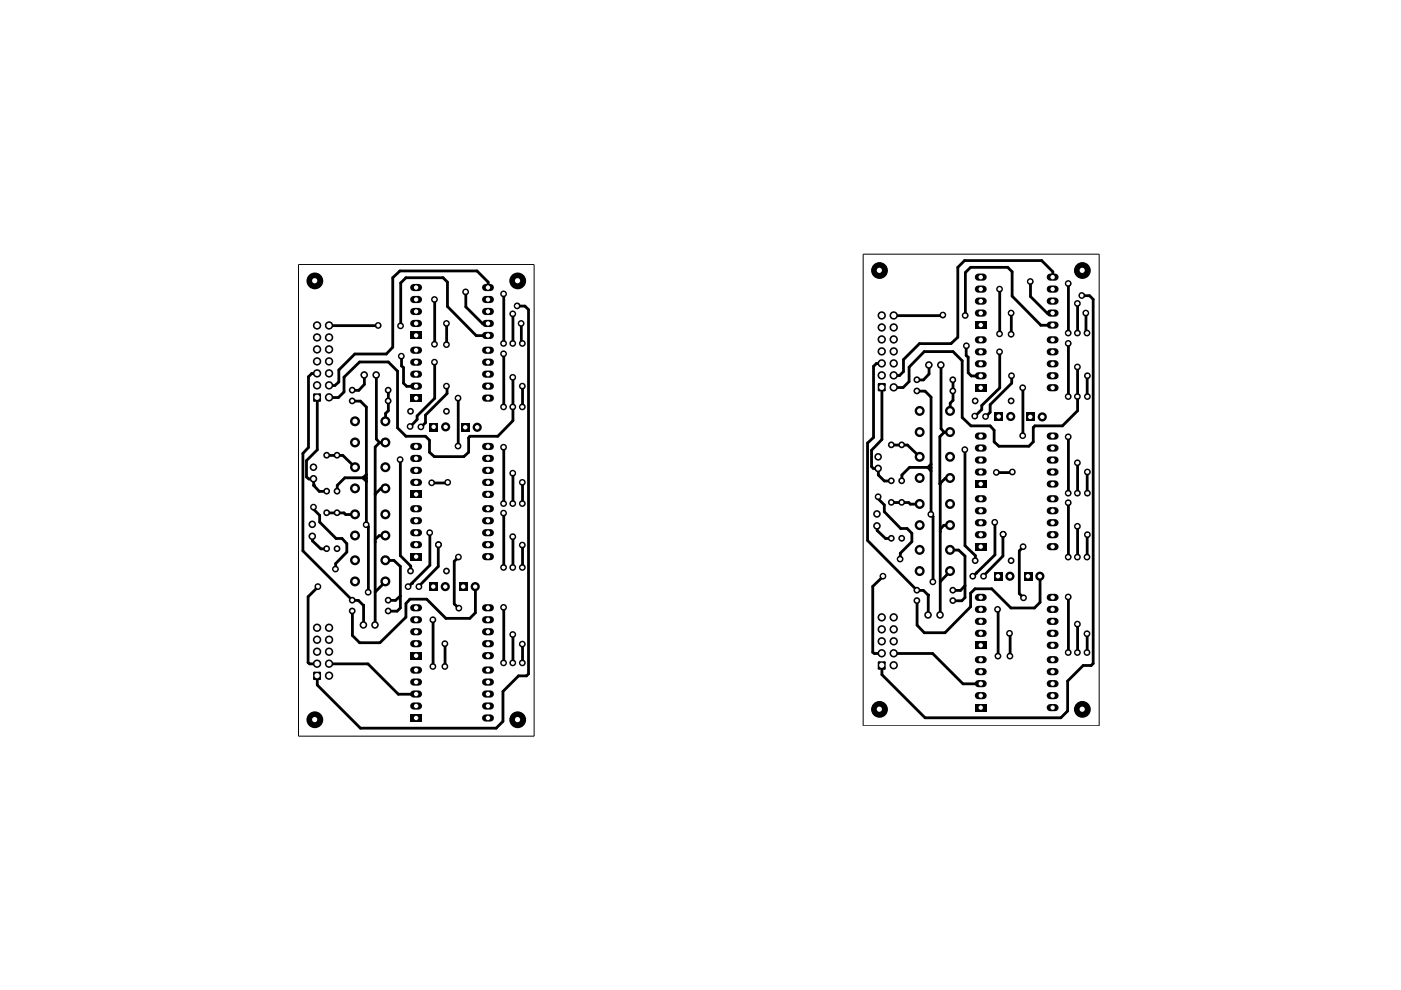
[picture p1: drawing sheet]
<svg xmlns="http://www.w3.org/2000/svg" width="297mm" height="210mm" viewBox="0 0 297 210" stroke-linecap="round" stroke-linejoin="round" font-family="sans-serif">
<g fill="none" stroke="#000" stroke-width=".59">
<path d="M218.5 59.7v3.2l3.5 3.5h1.2M223.2 58.8v-1.2l-2.3-2.4h-16.4l-1.4 1.5v14.8l-1.5 1.4h-6.7l-3.3 3.3v2.6l-.9 .8h-1.2M67.3 79.2h-1.2l-.7 .7v15l-1.2 1.2v20.7l10.5 10.5h1.3l1.1 1.1v4.1M69.8 69h10.4M77.3 79.5v2l-1.2 1.3h-1.4M79.8 79.5v13.6l.7 .8M85 69.1v-9.1l1.1-1.1h7.8l1 .9v5.2l6.1 6.2h2.5M85.1 75.6v2l.5 .3v3.3l.6 .7h2.1M92.2 63.5v9.5M92.2 76.8v7.7l-3.8 3.7v.7l-1.4 1.6M94.7 68.6v4.5M98.8 61.9v3.2l3.5 3.5h1.2"/>
<path d="M103.5 61v-1.2l-2.4-2.4h-16.3l-1.5 1.5v14.7l-1.4 1.5h-6.7l-3.4 3.3v2.6l-.8 .7h-1.2M106.8 62.4v10.5M106.8 75.1v11.2M108.8 66.6v6.3l-.3-.3M109.9 64.6l-.2 .3h1.6l.8 .8v77.2l-.5 .4h-1.7l-3.3 3.3v6.4l-1.4 1.4h-28.8l-9.1-9.2v-1.9M110.5 68.6v4l.3 .3M187 77.1h-1.2l-.6 .6v15.1l-1.3 1.1v20.7l10.5 10.6h1.4l1 1v4.2M197 77.4v1.9l-1.2 1.3h-1.4M199.5 77.4v13.5l.7 .8M199.9 66.8l-10.4 .1M204.7 66.9v-9.1l1.1-1.1h7.9l.9 .9v5.2l6.1 6.2h2.5M204.9 73.4v2l.4 .3v3.3l.7 .7h2"/>
<path d="M212 74.6v7.7l-3.8 3.7v.8l-1.5 1.5M212 61.3v9.5M214.4 66.4v4.5M214.5 79.7v1.5l-4.6 4.6v1.6l-.9 .9M226.5 60.2v10.5M226.5 72.9v11.2M228.5 77.9v9.2l-3.2 3.2h-5.9l-.3 .3v3.1l-1 .9h-6.3l-1-.9v-2.5l-.9-.9h-4l-1.9-1.8v-12l-1.9-2h-6.1l-3.3 3.4v3l-1.2 1.3h-2M228.5 64.4v6.3l-.3-.3M229.7 62.4l-.3 .3h1.6l.8 .8v77.2l-.4 .4h-1.7l-3.3 3.3v6.3l-1.5 1.5h-28.8l-9.1-9.2v-1.9M230.3 66.4v4l.2 .3M230.6 79.7h-.3l.2 .2 .1 4.2M67.3 84.3v11.1l-2.3 2.3v3.4l.5 .5h1v1.3l1.2 1.3h1.6"/>
<path d="M69.3 96.6h3.4l2.6 2.5M74.7 85h1.7l1.3 1.3v25l.4 .4v13.9M80.5 93.9l-1 .9v37.7M80.5 93.9h1.2M82.3 82.8v4.3l-.6 .6v1.7M84.9 97.5v20.3l2.2 2.2v1.1M94.7 81.9l.1 1.5-4.6 4.6v1.6l-.9 1M97.2 84.5v10.1M106.8 94.9v11.9M108.8 80.1v9.1l-3.3 3.3h-5.9l-.2 .3v3.1l-1.1 .9h-6.2l-1-.9v-2.6l-.9-.8h-4.1l-1.8-1.8v-12l-2-1.9h-6.1l-3.3 3.2v3.1l-1.1 1.2h-2M110.8 81.9h-.2l.2 .2v4.2M187 82.2v11l-2.2 2.3v3.4l.4 .5h1v1.3l1.3 1.3h1.5"/>
<path d="M189 94.4h3.4l2.6 2.5M194.4 82.9h1.7l1.3 1.3v24.9l.4 .4v13.9M197.4 99.2l-4.6-.1-1.6 1.6v1.3M197.4 98.4l-.7 .7 .7 .8M200.2 91.7l-.9 .9v10M200.2 91.7h1.3M202.1 80.6v4.3l-.6 .6v1.7M204.6 95.4v20.3l2.2 2.1v1.1M216.9 82.3v10.1M226.5 92.7v11.9M228.5 98.2v6.4M66.3 113.7v1l1.7 1.7h1.3"/>
<path d="M66.5 107.6v.4l1.3 1.3v1.4l3.4 3.5h1.3l1 1.1v1.8l-2.3 2.4v1.2M69.3 108.8h3.6l.4 .3h2M77.7 101.4l-4.6-.1-1.6 1.6v1.3M77.7 100.6l-.8 .7 .8 .8M81.7 118.8h1.8l1.4 1.3v8.8l-.7 .7h-1.9M81.7 103.6h-1l-1.2 1.2M81.7 113.6h-1.3l-.9 .7M91.1 113v6.8l-4.5 4.6M93 115.5l-.1 4.6-4 4.1v.2M95 102.3l-3.4 .1M97.2 118.2l-.9 .8v9.1l1 .9M106.8 108.8v11.6"/>
<path d="M108.8 100.4v6.4M108.8 113.8v6.6M110.8 102.3v4.5M110.8 115.6v4.8M186 111.5v1l1.7 1.7h1.3M186.2 105.4v.4l1.3 1.3v1.4l3.5 3.6h1.3l1 1v1.8l-2.4 2.4v1.3M189 106.6h3.7l.3 .3h2M199.3 102.6v27.8M201.5 101.4h-1.1l-1.1 1.2M201.5 111.4h-1.4l-.8 .8M201.5 116.6h1.7l1.4 1.3v8.8l-.7 .7h-1.8M210.9 110.8v6.8l-4.6 4.6"/>
<path d="M212.7 113.3l-.1 4.6-4 4.1v.2M214.7 100.1l-3.4 .1M217 116l-.9 .8v9.1l.9 .9M226.5 106.6v11.6M228.5 111.6v6.6M230.6 100.1v4.5M230.6 113.4l-.1 4.8M67.4 124.4l-2.1 2.1v14l.4 .3h1.6M81.7 123.3l-2.2 2.2M84.9 126.4l-1 .9h-1.6M91.8 131.4v10M94.4 136.5v4.9"/>
<path d="M100.8 124.4v5.5l-1.2 1.2h-5.1l-4-4.1h-3.6l-.8 1v2.9l-5.5 5.4h-4.4l-1.5-1.6v-5.1M106.8 128.8v11.8M108.8 134.6v6M110.8 136.6v4M187.2 122.2l-2.2 2.1v14l.4 .3h1.6M189.5 138.6h8.2l6.5 6.4h3.8M201.5 121.1l-2.2 2.2M204.6 124.2l-.9 1h-1.6M211.5 129.2l.1 9.9M214.1 134.3l.1 4.8M220.5 122.2v5.5l-1.2 1.2h-5l-4-4.1h-3.6l-.9 1v2.9l-5.4 5.5h-4.4l-1.6-1.7v-5.1M226.5 126.6v11.8"/>
<path d="M228.5 132.4v6M230.5 134.4v4M69.8 140.8h8.2l6.5 6.4h3.8"/>
</g>
<g fill="#000">
<path d="M87 70.4h2.5v1.5h-2.5zM206.7 68.2h2.5v1.5h-2.5zM66.6 83.7h1.2v1.2h-1.2zM87 83.7h2.5v1.5h-2.5zM91.1 89.7h1.8v1.7h-1.8zM97.8 89.7h1.8v1.7h-1.8zM186.4 81.4h1.1v1.3h-1.1zM206.7 81.4h2.5v1.6h-2.5zM210.8 87.5h1.8v1.7h-1.8zM217.5 87.5h1.8v1.7h-1.8zM87 117.3h2.5v1.5h-2.5zM87 104.1h2.5v1.5h-2.5z"/>
<path d="M206.7 115.1h2.5v1.6h-2.5zM206.7 101.9h2.5v1.5h-2.5zM87 138.3h2.5v1.5h-2.5zM90.9 123.4h1.9v1.9h-1.9zM97.3 123.4h1.8v1.9h-1.8zM206.7 136.1h2.5v1.5h-2.5zM210.7 121.2h1.8v1.9h-1.8zM217.1 121.2h1.8v1.9h-1.8zM66.6 142.7h1.2v1.2h-1.2zM87 151.5h2.5v1.5h-2.5zM186.4 140.5h1.1v1.2h-1.1zM206.7 149.3h2.5v1.5h-2.5z"/>
<circle cx="66.7" cy="59.5" r="1.65"/>
<circle cx="109.7" cy="59.5" r="1.65"/>
<circle cx="186.4" cy="57.3" r="1.65"/>
<circle cx="229.4" cy="57.3" r="1.65"/>
<circle cx="67.2" cy="71.5" r=".89"/>
<circle cx="67.2" cy="79.2" r=".89"/>
<circle cx="67.2" cy="76.6" r=".89"/>
<circle cx="67.2" cy="69" r=".89"/>
<circle cx="67.2" cy="74.1" r=".89"/>
<circle cx="69.8" cy="79.2" r=".89"/>
<circle cx="69.8" cy="71.5" r=".89"/>
<circle cx="69.8" cy="76.6" r=".89"/>
<circle cx="69.8" cy="69" r=".89"/>
<circle cx="69.8" cy="74.1" r=".89"/>
<circle cx="77.2" cy="79.5" r=".8"/>
<circle cx="79.8" cy="79.5" r=".8"/>
<circle cx="80.2" cy="69" r=".3"/>
<circle cx="85.1" cy="75.6" r=".3"/>
<circle cx="186.9" cy="69.4" r=".89"/>
<circle cx="186.9" cy="77" r=".89"/>
<circle cx="186.9" cy="79.6" r=".89"/>
<circle cx="186.9" cy="66.9" r=".89"/>
<circle cx="186.9" cy="74.5" r=".89"/>
<circle cx="186.9" cy="72" r=".89"/>
<circle cx="189.5" cy="77" r=".89"/>
<circle cx="189.5" cy="69.4" r=".89"/>
<circle cx="189.5" cy="74.5" r=".89"/>
<circle cx="189.5" cy="79.6" r=".89"/>
<circle cx="189.5" cy="66.9" r=".89"/>
<circle cx="189.5" cy="72" r=".89"/>
<circle cx="196.9" cy="77.4" r=".8"/>
<circle cx="199.5" cy="77.4" r=".8"/>
<circle cx="66.5" cy="99.1" r=".8"/>
<circle cx="67.2" cy="81.7" r=".89"/>
<circle cx="69.3" cy="96.5" r=".72"/>
<circle cx="69.8" cy="84.2" r=".89"/>
<circle cx="69.8" cy="81.7" r=".89"/>
<circle cx="71.5" cy="96.5" r=".72"/>
<circle cx="74.7" cy="85" r=".72"/>
<circle cx="74.7" cy="82.7" r=".72"/>
<circle cx="75.3" cy="89.3" r="1.06"/>
<circle cx="75.3" cy="93.8" r="1.06"/>
<circle cx="75.3" cy="99.1" r="1.06"/>
<circle cx="81.7" cy="89.3" r="1.06"/>
<circle cx="81.7" cy="93.8" r="1.06"/>
<circle cx="81.7" cy="99.1" r="1.06"/>
<circle cx="82.3" cy="85" r=".72"/>
<circle cx="82.3" cy="82.7" r=".72"/>
<circle cx="87" cy="87.2" r=".72"/>
<circle cx="94.5" cy="90.5" r=".97"/>
<circle cx="94.7" cy="87.2" r=".72"/>
<circle cx="101.2" cy="90.6" r=".97"/>
<circle cx="110.8" cy="86.3" r=".3"/>
<circle cx="186.2" cy="99.3" r=".8"/>
<circle cx="186.2" cy="96.9" r=".8"/>
<circle cx="189" cy="94.3" r=".72"/>
<circle cx="189.5" cy="82.1" r=".89"/>
<circle cx="191.2" cy="94.3" r=".72"/>
<circle cx="194.4" cy="80.5" r=".72"/>
<circle cx="194.4" cy="82.9" r=".72"/>
<circle cx="195" cy="91.6" r="1.06"/>
<circle cx="195" cy="87.1" r="1.06"/>
<circle cx="195" cy="96.9" r="1.06"/>
<circle cx="201.4" cy="87.1" r="1.06"/>
<circle cx="201.4" cy="91.6" r="1.06"/>
<circle cx="201.4" cy="96.9" r="1.06"/>
<circle cx="202" cy="82.9" r=".72"/>
<circle cx="202" cy="80.5" r=".72"/>
<circle cx="206.8" cy="85" r=".72"/>
<circle cx="214.3" cy="88.3" r=".97"/>
<circle cx="214.4" cy="85" r=".72"/>
<circle cx="221" cy="88.4" r=".97"/>
<circle cx="66.2" cy="111.2" r=".8"/>
<circle cx="66.2" cy="113.7" r=".8"/>
<circle cx="66.5" cy="101.5" r=".8"/>
<circle cx="66.5" cy="102.9" r=".3"/>
<circle cx="69.3" cy="108.7" r=".72"/>
<circle cx="69.3" cy="116.3" r=".72"/>
<circle cx="69.3" cy="104.1" r=".72"/>
<circle cx="71.5" cy="108.7" r=".72"/>
<circle cx="71.5" cy="104.1" r=".72"/>
<circle cx="71.5" cy="116.3" r=".72"/>
<circle cx="75.3" cy="118.8" r="1.06"/>
<circle cx="75.3" cy="103.5" r="1.06"/>
<circle cx="75.3" cy="109.1" r="1.06"/>
<circle cx="75.3" cy="113.5" r="1.06"/>
<circle cx="79.5" cy="104.8" r=".3"/>
<circle cx="81.7" cy="118.8" r="1.06"/>
<circle cx="81.7" cy="109.1" r="1.06"/>
<circle cx="81.7" cy="113.5" r="1.06"/>
<circle cx="81.7" cy="103.5" r="1.06"/>
<circle cx="110.8" cy="106.8" r=".3"/>
<circle cx="110.8" cy="115.6" r=".3"/>
<circle cx="185.9" cy="111.5" r=".8"/>
<circle cx="185.9" cy="109" r=".8"/>
<circle cx="186.2" cy="100.7" r=".3"/>
<circle cx="189" cy="101.9" r=".72"/>
<circle cx="189" cy="114.1" r=".72"/>
<circle cx="189" cy="106.5" r=".72"/>
<circle cx="191.2" cy="101.9" r=".72"/>
<circle cx="191.2" cy="114.1" r=".72"/>
<circle cx="191.2" cy="106.5" r=".72"/>
<circle cx="195" cy="106.8" r="1.06"/>
<circle cx="195" cy="116.6" r="1.06"/>
<circle cx="195" cy="111.3" r="1.06"/>
<circle cx="195" cy="101.3" r="1.06"/>
<circle cx="201.4" cy="106.8" r="1.06"/>
<circle cx="201.4" cy="116.6" r="1.06"/>
<circle cx="201.4" cy="111.3" r="1.06"/>
<circle cx="201.4" cy="101.3" r="1.06"/>
<circle cx="206.8" cy="118.9" r=".72"/>
<circle cx="214.4" cy="118.9" r=".72"/>
<circle cx="67.2" cy="133.1" r=".89"/>
<circle cx="67.2" cy="138.2" r=".89"/>
<circle cx="67.2" cy="135.6" r=".89"/>
<circle cx="69.8" cy="133.1" r=".89"/>
<circle cx="69.8" cy="138.2" r=".89"/>
<circle cx="69.8" cy="135.6" r=".89"/>
<circle cx="74.7" cy="129.5" r=".72"/>
<circle cx="74.7" cy="127.3" r=".72"/>
<circle cx="75.3" cy="123.3" r="1.06"/>
<circle cx="77" cy="132.5" r=".8"/>
<circle cx="77.1" cy="128.4" r=".3"/>
<circle cx="79.5" cy="132.5" r=".8"/>
<circle cx="81.7" cy="123.3" r="1.06"/>
<circle cx="82.3" cy="129.5" r=".72"/>
<circle cx="82.3" cy="127.3" r=".72"/>
<circle cx="87" cy="121.1" r=".72"/>
<circle cx="87.3" cy="123.7" r=".3"/>
<circle cx="91.8" cy="131.4" r=".3"/>
<circle cx="94.4" cy="124.4" r=".97"/>
<circle cx="94.7" cy="121.1" r=".72"/>
<circle cx="100.8" cy="124.4" r=".97"/>
<circle cx="186.9" cy="138.5" r=".89"/>
<circle cx="186.9" cy="136" r=".89"/>
<circle cx="186.9" cy="130.9" r=".89"/>
<circle cx="186.9" cy="133.4" r=".89"/>
<circle cx="189.5" cy="138.5" r=".89"/>
<circle cx="189.5" cy="136" r=".89"/>
<circle cx="189.5" cy="130.9" r=".89"/>
<circle cx="189.5" cy="133.4" r=".89"/>
<circle cx="194.4" cy="125.1" r=".72"/>
<circle cx="194.4" cy="127.3" r=".72"/>
<circle cx="195" cy="121.1" r="1.06"/>
<circle cx="196.8" cy="130.4" r=".8"/>
<circle cx="196.8" cy="126.2" r=".3"/>
<circle cx="199.3" cy="130.4" r=".8"/>
<circle cx="201.4" cy="121.1" r="1.06"/>
<circle cx="202" cy="127.3" r=".72"/>
<circle cx="202" cy="125.1" r=".72"/>
<circle cx="207.1" cy="121.5" r=".3"/>
<circle cx="214.1" cy="122.2" r=".97"/>
<circle cx="220.5" cy="122.2" r=".97"/>
<circle cx="66.7" cy="152.6" r="1.65"/>
<circle cx="67.2" cy="140.7" r=".89"/>
<circle cx="69.8" cy="143.3" r=".89"/>
<circle cx="69.8" cy="140.7" r=".89"/>
<circle cx="109.7" cy="152.6" r="1.65"/>
<circle cx="186.4" cy="150.4" r="1.65"/>
<circle cx="189.5" cy="141.1" r=".89"/>
<circle cx="229.4" cy="150.4" r="1.65"/>
</g>
<g fill="none" stroke="#000" stroke-width="1.3">
<circle cx="66.8" cy="59.6" r="1.14"/>
<circle cx="109.8" cy="59.6" r="1.14"/>
<circle cx="186.5" cy="57.4" r="1.14"/>
<circle cx="229.5" cy="57.4" r="1.14"/>
<circle cx="66.8" cy="152.6" r="1.14"/>
<circle cx="109.8" cy="152.6" r="1.14"/>
<circle cx="186.5" cy="150.4" r="1.14"/>
<circle cx="229.5" cy="150.4" r="1.14"/>
</g>
<g fill="none" stroke="#000" stroke-width=".34">
<circle cx="218.4" cy="59.7" r=".55"/>
<circle cx="80.2" cy="69" r=".55"/>
<circle cx="84.9" cy="69.1" r=".55"/>
<circle cx="85.1" cy="75.5" r=".55"/>
<circle cx="92.1" cy="63.5" r=".55"/>
<circle cx="92.1" cy="73" r=".55"/>
<circle cx="92.1" cy="76.8" r=".55"/>
<circle cx="94.7" cy="73.1" r=".55"/>
<circle cx="94.7" cy="68.6" r=".55"/>
<circle cx="98.7" cy="61.9" r=".55"/>
<circle cx="106.8" cy="62.3" r=".55"/>
<circle cx="106.8" cy="72.8" r=".55"/>
<circle cx="106.8" cy="75" r=".55"/>
<circle cx="108.7" cy="66.5" r=".55"/>
<circle cx="108.7" cy="72.8" r=".55"/>
<circle cx="109.6" cy="64.9" r=".55"/>
<circle cx="110.5" cy="68.6" r=".55"/>
<circle cx="110.7" cy="72.8" r=".55"/>
<circle cx="199.9" cy="66.8" r=".55"/>
<circle cx="204.6" cy="66.9" r=".55"/>
<circle cx="204.9" cy="73.3" r=".55"/>
<circle cx="211.9" cy="70.8" r=".55"/>
<circle cx="211.9" cy="61.3" r=".55"/>
<circle cx="211.9" cy="74.6" r=".55"/>
<circle cx="214.4" cy="70.9" r=".55"/>
<circle cx="214.4" cy="66.4" r=".55"/>
<circle cx="214.5" cy="79.7" r=".55"/>
<circle cx="226.5" cy="60.1" r=".55"/>
<circle cx="226.5" cy="72.8" r=".55"/>
<circle cx="226.5" cy="70.6" r=".55"/>
<circle cx="228.4" cy="64.3" r=".55"/>
<circle cx="228.4" cy="70.6" r=".55"/>
<circle cx="228.4" cy="77.8" r=".55"/>
<circle cx="229.4" cy="62.7" r=".55"/>
<circle cx="230.2" cy="66.4" r=".55"/>
<circle cx="230.5" cy="70.6" r=".55"/>
<circle cx="230.5" cy="79.7" r=".55"/>
<circle cx="84.8" cy="97.5" r=".55"/>
<circle cx="87" cy="90.4" r=".55"/>
<circle cx="89.2" cy="90.5" r=".55"/>
<circle cx="94.7" cy="81.9" r=".55"/>
<circle cx="97.1" cy="94.6" r=".55"/>
<circle cx="97.1" cy="84.4" r=".55"/>
<circle cx="106.8" cy="94.8" r=".55"/>
<circle cx="106.8" cy="86.3" r=".55"/>
<circle cx="108.7" cy="86.3" r=".55"/>
<circle cx="108.7" cy="80" r=".55"/>
<circle cx="110.7" cy="86.3" r=".55"/>
<circle cx="110.7" cy="81.9" r=".55"/>
<circle cx="204.6" cy="95.3" r=".55"/>
<circle cx="206.7" cy="88.2" r=".55"/>
<circle cx="209" cy="88.3" r=".55"/>
<circle cx="216.8" cy="92.4" r=".55"/>
<circle cx="216.8" cy="82.2" r=".55"/>
<circle cx="226.5" cy="92.6" r=".55"/>
<circle cx="226.5" cy="84.1" r=".55"/>
<circle cx="228.4" cy="98.1" r=".55"/>
<circle cx="228.4" cy="84.1" r=".55"/>
<circle cx="230.5" cy="84.1" r=".55"/>
<circle cx="66.5" cy="107.5" r=".55"/>
<circle cx="77.6" cy="111.3" r=".55"/>
<circle cx="91.1" cy="112.9" r=".55"/>
<circle cx="91.5" cy="102.4" r=".55"/>
<circle cx="93" cy="115.5" r=".55"/>
<circle cx="94.9" cy="102.3" r=".55"/>
<circle cx="97.2" cy="118.1" r=".55"/>
<circle cx="106.8" cy="108.8" r=".55"/>
<circle cx="106.8" cy="106.8" r=".55"/>
<circle cx="108.7" cy="106.8" r=".55"/>
<circle cx="108.7" cy="113.8" r=".55"/>
<circle cx="108.7" cy="100.3" r=".55"/>
<circle cx="110.7" cy="115.6" r=".55"/>
<circle cx="110.7" cy="106.8" r=".55"/>
<circle cx="110.7" cy="102.3" r=".55"/>
<circle cx="186.2" cy="105.3" r=".55"/>
<circle cx="190.8" cy="118.5" r=".55"/>
<circle cx="197.4" cy="109.1" r=".55"/>
<circle cx="210.9" cy="110.7" r=".55"/>
<circle cx="211.2" cy="100.2" r=".55"/>
<circle cx="212.7" cy="113.3" r=".55"/>
<circle cx="214.6" cy="100.1" r=".55"/>
<circle cx="216.9" cy="115.9" r=".55"/>
<circle cx="226.5" cy="118.1" r=".55"/>
<circle cx="226.5" cy="104.6" r=".55"/>
<circle cx="226.5" cy="106.6" r=".55"/>
<circle cx="228.4" cy="104.6" r=".55"/>
<circle cx="228.4" cy="111.6" r=".55"/>
<circle cx="228.4" cy="118.1" r=".55"/>
<circle cx="230.5" cy="118.1" r=".55"/>
<circle cx="230.5" cy="113.4" r=".55"/>
<circle cx="230.5" cy="104.6" r=".55"/>
<circle cx="230.5" cy="100.1" r=".55"/>
<circle cx="67.4" cy="124.4" r=".55"/>
<circle cx="71.1" cy="120.6" r=".55"/>
<circle cx="78.1" cy="125.6" r=".55"/>
<circle cx="86.5" cy="124.4" r=".55"/>
<circle cx="88.8" cy="124.4" r=".55"/>
<circle cx="91.8" cy="131.4" r=".55"/>
<circle cx="94.3" cy="136.5" r=".55"/>
<circle cx="97.3" cy="128.9" r=".55"/>
<circle cx="106.8" cy="120.3" r=".55"/>
<circle cx="106.8" cy="128.8" r=".55"/>
<circle cx="108.7" cy="134.5" r=".55"/>
<circle cx="108.7" cy="120.3" r=".55"/>
<circle cx="110.7" cy="136.6" r=".55"/>
<circle cx="110.7" cy="120.3" r=".55"/>
<circle cx="187.2" cy="122.2" r=".55"/>
<circle cx="197.8" cy="123.4" r=".55"/>
<circle cx="206.2" cy="122.2" r=".55"/>
<circle cx="208.5" cy="122.2" r=".55"/>
<circle cx="211.5" cy="129.2" r=".55"/>
<circle cx="211.6" cy="139.1" r=".55"/>
<circle cx="214" cy="134.3" r=".55"/>
<circle cx="214.1" cy="139.1" r=".55"/>
<circle cx="217" cy="126.7" r=".55"/>
<circle cx="226.5" cy="126.6" r=".55"/>
<circle cx="226.5" cy="138.3" r=".55"/>
<circle cx="228.4" cy="132.3" r=".55"/>
<circle cx="228.4" cy="138.3" r=".55"/>
<circle cx="230.5" cy="134.4" r=".55"/>
<circle cx="230.5" cy="138.3" r=".55"/>
<circle cx="91.8" cy="141.3" r=".55"/>
<circle cx="94.3" cy="141.3" r=".55"/>
<circle cx="106.8" cy="140.5" r=".55"/>
<circle cx="108.7" cy="140.5" r=".55"/>
<circle cx="110.7" cy="140.5" r=".55"/>
</g>
<g fill="none" stroke="#000" stroke-width="1.5">
<path d="M207.4 58.8h1M222.7 58.8h1M87.7 61h1M87.7 68.6h1M87.7 66h1M87.7 63.5h1M87.7 74.3h1M87.7 79.3h1M87.7 76.8h1M103 61h1M103 68.6h1M103 66h1"/>
<path d="M103 63.5h1M103 74.3h1M103 71.1h1M103 79.3h1M103 76.8h1M207.4 61.3h1M207.4 66.4h1M207.4 63.8h1M207.4 79.7h1M207.4 77.1h1M207.4 74.6h1M207.4 72.1h1"/>
<path d="M222.7 61.3h1M222.7 66.4h1M222.7 63.8h1M222.7 79.7h1M222.7 77.1h1M222.7 74.6h1M222.7 72.1h1M222.7 68.9h1M87.7 99.7h1M87.7 94.7h1M87.7 97.2h1M87.7 81.9h1"/>
<path d="M103 99.7h1M103 94.7h1M103 97.2h1M103 81.9h1M103 84.4h1M207.4 97.5h1M207.4 95h1M207.4 92.5h1M222.7 82.2h1M222.7 97.5h1M222.7 95h1M222.7 92.5h1"/>
<path d="M87.7 115.5h1M87.7 107.9h1M87.7 110.4h1M87.7 112.9h1M87.7 102.3h1M103 115.5h1M103 107.9h1M103 110.4h1M103 112.9h1M103 118h1M103 102.3h1M103 104.8h1"/>
<path d="M207.4 100.1h1M207.4 108.3h1M207.4 113.4h1M207.4 110.8h1M207.4 105.7h1M222.7 115.9h1M222.7 100.1h1M222.7 102.6h1M222.7 108.3h1M222.7 113.4h1M222.7 110.8h1M222.7 105.7h1"/>
<path d="M87.7 136.5h1M87.7 128.9h1M87.7 131.4h1M87.7 133.9h1M103 136.5h1M103 128.9h1M103 131.4h1M103 133.9h1M103 139h1M207.4 139.9h1M207.4 134.3h1M207.4 126.7h1"/>
<path d="M207.4 129.2h1M207.4 131.7h1M222.7 139.9h1M222.7 134.3h1M222.7 126.7h1M222.7 129.2h1M222.7 131.7h1M222.7 136.8h1M87.7 149.7h1M87.7 142.1h1M87.7 144.6h1M87.7 147.2h1"/>
<path d="M103 149.7h1M103 142.1h1M103 144.6h1M103 147.2h1M103 152.2h1M207.4 142.4h1M207.4 147.5h1M207.4 144.9h1M222.7 142.4h1M222.7 147.5h1M222.7 144.9h1M222.7 150h1"/>
</g>
<path d="M66.6 83.7h1.2v1.2h-1.2zM186.4 81.4h1.1v1.3h-1.1zM66.6 142.7h1.2v1.2h-1.2zM186.4 140.5h1.1v1.2h-1.1z" fill="none" stroke="#000" stroke-width=".51"/>
<path d="M63.3 56.1h49.9v100h-49.9zM183 53.9h50v100h-50z" fill="none" stroke="#000" stroke-width=".21"/>
<g fill="#fff">
<circle cx="186.9" cy="136" r=".55"/>
<circle cx="189.5" cy="136" r=".55"/>
<circle cx="189.5" cy="133.4" r=".55"/>
<circle cx="186.9" cy="130.9" r=".55"/>
<circle cx="189.5" cy="130.9" r=".55"/>
<circle cx="195" cy="121.1" r=".55"/>
<circle cx="195" cy="116.6" r=".55"/>
<circle cx="201.4" cy="116.6" r=".55"/>
<circle cx="201.4" cy="121.1" r=".55"/>
<circle cx="206.8" cy="118.9" r=".38"/>
<circle cx="207.9" cy="115.9" r=".47"/>
<circle cx="207.9" cy="129.2" r=".47"/>
<circle cx="207.9" cy="136.8" r=".47"/>
<circle cx="207.9" cy="134.3" r=".47"/>
<circle cx="207.9" cy="131.7" r=".47"/>
<circle cx="207.9" cy="126.7" r=".47"/>
<circle cx="207.9" cy="139.9" r=".47"/>
<circle cx="194.4" cy="127.3" r=".38"/>
<circle cx="194.4" cy="125.1" r=".38"/>
<circle cx="202" cy="125.1" r=".38"/>
<circle cx="196.8" cy="130.4" r=".47"/>
<circle cx="202" cy="127.3" r=".38"/>
<circle cx="199.3" cy="130.4" r=".47"/>
<circle cx="189.5" cy="138.5" r=".55"/>
<circle cx="186.9" cy="141.1" r=".55"/>
<circle cx="189.5" cy="141.1" r=".55"/>
<circle cx="186.9" cy="138.5" r=".55"/>
<circle cx="186.9" cy="133.4" r=".55"/>
<circle cx="103.5" cy="131.4" r=".47"/>
<circle cx="103.5" cy="133.9" r=".47"/>
<circle cx="103.5" cy="136.5" r=".47"/>
<circle cx="103.5" cy="128.9" r=".47"/>
<circle cx="103.5" cy="139" r=".47"/>
<circle cx="103.5" cy="149.7" r=".47"/>
<circle cx="103.5" cy="142.1" r=".47"/>
<circle cx="103.5" cy="144.6" r=".47"/>
<circle cx="103.5" cy="147.2" r=".47"/>
<circle cx="103.5" cy="152.2" r=".47"/>
<circle cx="100.8" cy="124.4" r=".47"/>
<circle cx="98.2" cy="124.4" r=".47"/>
<circle cx="91.9" cy="124.4" r=".47"/>
<circle cx="94.7" cy="121.1" r=".38"/>
<circle cx="94.4" cy="124.4" r=".47"/>
<circle cx="88.2" cy="102.3" r=".47"/>
<circle cx="88.2" cy="99.7" r=".47"/>
<circle cx="88.2" cy="97.2" r=".47"/>
<circle cx="88.2" cy="107.9" r=".47"/>
<circle cx="88.2" cy="104.8" r=".47"/>
<circle cx="88.2" cy="94.7" r=".47"/>
<circle cx="103.5" cy="94.7" r=".47"/>
<circle cx="103.5" cy="97.2" r=".47"/>
<circle cx="103.5" cy="99.7" r=".47"/>
<circle cx="103.5" cy="102.3" r=".47"/>
<circle cx="103.5" cy="104.8" r=".47"/>
<circle cx="103.5" cy="112.9" r=".47"/>
<circle cx="103.5" cy="107.9" r=".47"/>
<circle cx="103.5" cy="110.4" r=".47"/>
<circle cx="103.5" cy="115.5" r=".47"/>
<circle cx="103.5" cy="118" r=".47"/>
<circle cx="88.2" cy="152.2" r=".47"/>
<circle cx="88.2" cy="147.2" r=".47"/>
<circle cx="88.2" cy="149.7" r=".47"/>
<circle cx="88.2" cy="144.6" r=".47"/>
<circle cx="79.5" cy="132.5" r=".47"/>
<circle cx="77" cy="132.5" r=".47"/>
<circle cx="74.7" cy="127.3" r=".38"/>
<circle cx="82.3" cy="127.3" r=".38"/>
<circle cx="75.3" cy="123.3" r=".55"/>
<circle cx="81.7" cy="123.3" r=".55"/>
<circle cx="88.2" cy="128.9" r=".47"/>
<circle cx="81.7" cy="109.1" r=".55"/>
<circle cx="75.3" cy="113.5" r=".55"/>
<circle cx="81.7" cy="113.5" r=".55"/>
<circle cx="75.3" cy="109.1" r=".55"/>
<circle cx="75.3" cy="118.8" r=".55"/>
<circle cx="81.7" cy="118.8" r=".55"/>
<circle cx="69.3" cy="116.3" r=".38"/>
<circle cx="69.3" cy="108.7" r=".38"/>
<circle cx="66.2" cy="113.7" r=".47"/>
<circle cx="71.5" cy="116.3" r=".38"/>
<circle cx="66.2" cy="111.2" r=".47"/>
<circle cx="71.5" cy="108.7" r=".38"/>
<circle cx="88.2" cy="112.9" r=".47"/>
<circle cx="87" cy="121.1" r=".38"/>
<circle cx="88.2" cy="110.4" r=".47"/>
<circle cx="88.2" cy="118" r=".47"/>
<circle cx="88.2" cy="115.5" r=".47"/>
<circle cx="69.8" cy="140.7" r=".55"/>
<circle cx="67.2" cy="143.3" r=".55"/>
<circle cx="69.8" cy="143.3" r=".55"/>
<circle cx="67.2" cy="140.7" r=".55"/>
<circle cx="67.2" cy="138.2" r=".55"/>
<circle cx="69.8" cy="138.2" r=".55"/>
<circle cx="67.2" cy="135.6" r=".55"/>
<circle cx="69.8" cy="135.6" r=".55"/>
<circle cx="67.2" cy="133.1" r=".55"/>
<circle cx="69.8" cy="133.1" r=".55"/>
<circle cx="74.7" cy="129.5" r=".38"/>
<circle cx="82.3" cy="129.5" r=".38"/>
<circle cx="88.2" cy="139" r=".47"/>
<circle cx="88.2" cy="136.5" r=".47"/>
<circle cx="88.2" cy="133.9" r=".47"/>
<circle cx="88.2" cy="131.4" r=".47"/>
<circle cx="88.2" cy="142.1" r=".47"/>
<circle cx="74.7" cy="82.7" r=".38"/>
<circle cx="74.7" cy="85" r=".38"/>
<circle cx="79.8" cy="79.5" r=".47"/>
<circle cx="77.2" cy="79.5" r=".47"/>
<circle cx="82.3" cy="82.7" r=".38"/>
<circle cx="82.3" cy="85" r=".38"/>
<circle cx="75.3" cy="89.3" r=".55"/>
<circle cx="81.7" cy="89.3" r=".55"/>
<circle cx="71.5" cy="104.1" r=".38"/>
<circle cx="66.5" cy="99.1" r=".47"/>
<circle cx="69.3" cy="104.1" r=".38"/>
<circle cx="71.5" cy="96.5" r=".38"/>
<circle cx="66.5" cy="101.5" r=".47"/>
<circle cx="69.3" cy="96.5" r=".38"/>
<circle cx="81.7" cy="103.5" r=".55"/>
<circle cx="75.3" cy="99.1" r=".55"/>
<circle cx="81.7" cy="99.1" r=".55"/>
<circle cx="75.3" cy="103.5" r=".55"/>
<circle cx="75.3" cy="93.8" r=".55"/>
<circle cx="81.7" cy="93.8" r=".55"/>
<circle cx="69.8" cy="84.2" r=".55"/>
<circle cx="69.8" cy="81.7" r=".55"/>
<circle cx="67.2" cy="79.2" r=".55"/>
<circle cx="69.8" cy="79.2" r=".55"/>
<circle cx="67.2" cy="76.6" r=".55"/>
<circle cx="67.2" cy="84.2" r=".55"/>
<circle cx="67.2" cy="81.7" r=".55"/>
<circle cx="69.8" cy="76.6" r=".55"/>
<circle cx="67.2" cy="69" r=".55"/>
<circle cx="67.2" cy="74.1" r=".55"/>
<circle cx="69.8" cy="74.1" r=".55"/>
<circle cx="67.2" cy="71.5" r=".55"/>
<circle cx="69.8" cy="71.5" r=".55"/>
<circle cx="69.8" cy="69" r=".55"/>
<circle cx="88.2" cy="71.1" r=".47"/>
<circle cx="88.2" cy="68.6" r=".47"/>
<circle cx="88.2" cy="66" r=".47"/>
<circle cx="88.2" cy="63.5" r=".47"/>
<circle cx="88.2" cy="61" r=".47"/>
<circle cx="103.5" cy="68.6" r=".47"/>
<circle cx="103.5" cy="61" r=".47"/>
<circle cx="103.5" cy="63.5" r=".47"/>
<circle cx="103.5" cy="66" r=".47"/>
<circle cx="103.5" cy="71.1" r=".47"/>
<circle cx="88.2" cy="76.8" r=".47"/>
<circle cx="88.2" cy="84.4" r=".47"/>
<circle cx="88.2" cy="81.9" r=".47"/>
<circle cx="88.2" cy="79.3" r=".47"/>
<circle cx="88.2" cy="74.3" r=".47"/>
<circle cx="87" cy="87.2" r=".38"/>
<circle cx="103.5" cy="81.9" r=".47"/>
<circle cx="103.5" cy="74.3" r=".47"/>
<circle cx="103.5" cy="76.8" r=".47"/>
<circle cx="103.5" cy="79.3" r=".47"/>
<circle cx="103.5" cy="84.4" r=".47"/>
<circle cx="101.2" cy="90.6" r=".47"/>
<circle cx="91.9" cy="90.5" r=".47"/>
<circle cx="98.6" cy="90.6" r=".47"/>
<circle cx="94.7" cy="87.2" r=".38"/>
<circle cx="94.5" cy="90.5" r=".47"/>
<circle cx="194.4" cy="82.9" r=".38"/>
<circle cx="196.9" cy="77.4" r=".47"/>
<circle cx="194.4" cy="80.5" r=".38"/>
<circle cx="202" cy="82.9" r=".38"/>
<circle cx="199.5" cy="77.4" r=".47"/>
<circle cx="195" cy="87.1" r=".55"/>
<circle cx="201.4" cy="87.1" r=".55"/>
<circle cx="189.5" cy="82.1" r=".55"/>
<circle cx="189.5" cy="79.6" r=".55"/>
<circle cx="186.9" cy="77" r=".55"/>
<circle cx="189.5" cy="77" r=".55"/>
<circle cx="186.9" cy="74.5" r=".55"/>
<circle cx="186.9" cy="79.6" r=".55"/>
<circle cx="186.9" cy="82.1" r=".55"/>
<circle cx="189.5" cy="74.5" r=".55"/>
<circle cx="186.9" cy="66.9" r=".55"/>
<circle cx="186.9" cy="72" r=".55"/>
<circle cx="189.5" cy="72" r=".55"/>
<circle cx="186.9" cy="69.4" r=".55"/>
<circle cx="189.5" cy="69.4" r=".55"/>
<circle cx="189.5" cy="66.9" r=".55"/>
<circle cx="202" cy="80.5" r=".38"/>
<circle cx="207.9" cy="82.2" r=".47"/>
<circle cx="207.9" cy="77.1" r=".47"/>
<circle cx="207.9" cy="79.7" r=".47"/>
<circle cx="207.9" cy="74.6" r=".47"/>
<circle cx="207.9" cy="72.1" r=".47"/>
<circle cx="206.8" cy="85" r=".38"/>
<circle cx="214.4" cy="85" r=".38"/>
<circle cx="218.4" cy="88.4" r=".47"/>
<circle cx="221" cy="88.4" r=".47"/>
<circle cx="211.8" cy="88.3" r=".47"/>
<circle cx="214.3" cy="88.3" r=".47"/>
<circle cx="223.2" cy="66.4" r=".47"/>
<circle cx="223.2" cy="58.8" r=".47"/>
<circle cx="223.2" cy="61.3" r=".47"/>
<circle cx="223.2" cy="63.8" r=".47"/>
<circle cx="223.2" cy="68.9" r=".47"/>
<circle cx="207.9" cy="61.3" r=".47"/>
<circle cx="207.9" cy="68.9" r=".47"/>
<circle cx="207.9" cy="66.4" r=".47"/>
<circle cx="207.9" cy="63.8" r=".47"/>
<circle cx="207.9" cy="58.8" r=".47"/>
<circle cx="223.2" cy="79.7" r=".47"/>
<circle cx="223.2" cy="72.1" r=".47"/>
<circle cx="223.2" cy="74.6" r=".47"/>
<circle cx="223.2" cy="77.1" r=".47"/>
<circle cx="223.2" cy="82.2" r=".47"/>
<circle cx="211.6" cy="122.2" r=".47"/>
<circle cx="217.9" cy="122.2" r=".47"/>
<circle cx="220.5" cy="122.2" r=".47"/>
<circle cx="214.4" cy="118.9" r=".38"/>
<circle cx="214.1" cy="122.2" r=".47"/>
<circle cx="223.2" cy="113.4" r=".47"/>
<circle cx="223.2" cy="105.7" r=".47"/>
<circle cx="223.2" cy="108.3" r=".47"/>
<circle cx="223.2" cy="110.8" r=".47"/>
<circle cx="223.2" cy="115.9" r=".47"/>
<circle cx="223.2" cy="134.3" r=".47"/>
<circle cx="223.2" cy="126.7" r=".47"/>
<circle cx="223.2" cy="129.2" r=".47"/>
<circle cx="223.2" cy="131.7" r=".47"/>
<circle cx="223.2" cy="136.8" r=".47"/>
<circle cx="223.2" cy="102.6" r=".47"/>
<circle cx="223.2" cy="92.5" r=".47"/>
<circle cx="223.2" cy="95" r=".47"/>
<circle cx="223.2" cy="97.5" r=".47"/>
<circle cx="223.2" cy="100.1" r=".47"/>
<circle cx="223.2" cy="147.5" r=".47"/>
<circle cx="223.2" cy="139.9" r=".47"/>
<circle cx="223.2" cy="142.4" r=".47"/>
<circle cx="223.2" cy="144.9" r=".47"/>
<circle cx="223.2" cy="150" r=".47"/>
<circle cx="207.9" cy="150" r=".47"/>
<circle cx="207.9" cy="144.9" r=".47"/>
<circle cx="207.9" cy="147.5" r=".47"/>
<circle cx="207.9" cy="142.4" r=".47"/>
<circle cx="207.9" cy="102.6" r=".47"/>
<circle cx="207.9" cy="100.1" r=".47"/>
<circle cx="207.9" cy="95" r=".47"/>
<circle cx="207.9" cy="97.5" r=".47"/>
<circle cx="201.4" cy="101.3" r=".55"/>
<circle cx="207.9" cy="92.5" r=".47"/>
<circle cx="201.4" cy="96.9" r=".55"/>
<circle cx="201.4" cy="91.6" r=".55"/>
<circle cx="189" cy="101.9" r=".38"/>
<circle cx="191.2" cy="106.5" r=".38"/>
<circle cx="189" cy="106.5" r=".38"/>
<circle cx="195" cy="106.8" r=".55"/>
<circle cx="191.2" cy="101.9" r=".38"/>
<circle cx="195" cy="101.3" r=".55"/>
<circle cx="185.9" cy="111.5" r=".47"/>
<circle cx="191.2" cy="114.1" r=".38"/>
<circle cx="189" cy="114.1" r=".38"/>
<circle cx="195" cy="111.3" r=".55"/>
<circle cx="185.9" cy="109" r=".47"/>
<circle cx="191.2" cy="94.3" r=".38"/>
<circle cx="189" cy="94.3" r=".38"/>
<circle cx="195" cy="96.9" r=".55"/>
<circle cx="186.2" cy="99.3" r=".47"/>
<circle cx="186.2" cy="96.9" r=".47"/>
<circle cx="195" cy="91.6" r=".55"/>
<circle cx="201.4" cy="111.3" r=".55"/>
<circle cx="201.4" cy="106.8" r=".55"/>
<circle cx="207.9" cy="113.4" r=".47"/>
<circle cx="207.9" cy="110.8" r=".47"/>
<circle cx="207.9" cy="108.3" r=".47"/>
<circle cx="207.9" cy="105.7" r=".47"/>
<circle cx="66.7" cy="59.5" r=".55"/>
<circle cx="94.7" cy="68.6" r=".38"/>
<circle cx="80.2" cy="69" r=".38"/>
<circle cx="84.9" cy="69.1" r=".38"/>
<circle cx="92.1" cy="63.5" r=".38"/>
<circle cx="97.1" cy="94.6" r=".38"/>
<circle cx="89.2" cy="90.5" r=".38"/>
<circle cx="91.5" cy="102.4" r=".38"/>
<circle cx="86.9" cy="90.4" r=".38"/>
<circle cx="84.8" cy="97.4" r=".38"/>
<circle cx="94.9" cy="102.3" r=".38"/>
<circle cx="92.1" cy="73" r=".38"/>
<circle cx="92.1" cy="76.8" r=".38"/>
<circle cx="94.7" cy="73.1" r=".38"/>
<circle cx="85.1" cy="75.5" r=".38"/>
<circle cx="97.1" cy="84.4" r=".38"/>
<circle cx="94.7" cy="81.9" r=".38"/>
<circle cx="98.7" cy="61.9" r=".38"/>
<circle cx="110.5" cy="68.6" r=".38"/>
<circle cx="108.7" cy="66.5" r=".38"/>
<circle cx="106.8" cy="62.3" r=".38"/>
<circle cx="109.7" cy="59.5" r=".55"/>
<circle cx="109.6" cy="64.9" r=".38"/>
<circle cx="106.8" cy="72.8" r=".38"/>
<circle cx="108.7" cy="72.8" r=".38"/>
<circle cx="110.7" cy="72.8" r=".38"/>
<circle cx="106.8" cy="75" r=".38"/>
<circle cx="106.8" cy="94.8" r=".38"/>
<circle cx="106.8" cy="86.3" r=".38"/>
<circle cx="108.7" cy="86.3" r=".38"/>
<circle cx="110.7" cy="81.9" r=".38"/>
<circle cx="110.7" cy="86.3" r=".38"/>
<circle cx="108.7" cy="100.3" r=".38"/>
<circle cx="110.7" cy="102.3" r=".38"/>
<circle cx="108.7" cy="80" r=".38"/>
<circle cx="197.8" cy="123.4" r=".38"/>
<circle cx="187.2" cy="122.2" r=".38"/>
<circle cx="190.8" cy="118.5" r=".38"/>
<circle cx="186.2" cy="105.3" r=".38"/>
<circle cx="197.4" cy="109" r=".38"/>
<circle cx="230.5" cy="134.4" r=".38"/>
<circle cx="226.5" cy="138.3" r=".38"/>
<circle cx="230.5" cy="138.3" r=".38"/>
<circle cx="228.4" cy="132.3" r=".38"/>
<circle cx="228.4" cy="138.3" r=".38"/>
<circle cx="229.4" cy="150.4" r=".55"/>
<circle cx="230.5" cy="104.6" r=".38"/>
<circle cx="228.4" cy="104.6" r=".38"/>
<circle cx="226.5" cy="104.6" r=".38"/>
<circle cx="226.5" cy="106.6" r=".38"/>
<circle cx="228.4" cy="118.1" r=".38"/>
<circle cx="230.5" cy="113.4" r=".38"/>
<circle cx="230.5" cy="118.1" r=".38"/>
<circle cx="228.4" cy="111.6" r=".38"/>
<circle cx="226.5" cy="118.1" r=".38"/>
<circle cx="226.5" cy="126.6" r=".38"/>
<circle cx="214.1" cy="139.1" r=".38"/>
<circle cx="211.6" cy="139.1" r=".38"/>
<circle cx="211.5" cy="129.2" r=".38"/>
<circle cx="214" cy="134.3" r=".38"/>
<circle cx="186.4" cy="150.4" r=".55"/>
<circle cx="206.2" cy="122.2" r=".38"/>
<circle cx="217" cy="126.7" r=".38"/>
<circle cx="208.5" cy="122.2" r=".38"/>
<circle cx="210.9" cy="110.7" r=".38"/>
<circle cx="212.7" cy="113.3" r=".38"/>
<circle cx="216.9" cy="115.9" r=".38"/>
<circle cx="211.9" cy="61.3" r=".38"/>
<circle cx="211.9" cy="70.8" r=".38"/>
<circle cx="211.9" cy="74.6" r=".38"/>
<circle cx="214.4" cy="70.9" r=".38"/>
<circle cx="214.4" cy="66.4" r=".38"/>
<circle cx="216.8" cy="82.2" r=".38"/>
<circle cx="206.7" cy="88.2" r=".38"/>
<circle cx="214.5" cy="79.7" r=".38"/>
<circle cx="214.6" cy="100.1" r=".38"/>
<circle cx="211.2" cy="100.2" r=".38"/>
<circle cx="209" cy="88.3" r=".38"/>
<circle cx="216.8" cy="92.4" r=".38"/>
<circle cx="204.6" cy="95.3" r=".38"/>
<circle cx="218.4" cy="59.7" r=".38"/>
<circle cx="228.4" cy="64.3" r=".38"/>
<circle cx="226.5" cy="60.1" r=".38"/>
<circle cx="229.4" cy="57.3" r=".55"/>
<circle cx="229.4" cy="62.7" r=".38"/>
<circle cx="230.2" cy="66.4" r=".38"/>
<circle cx="230.5" cy="84.1" r=".38"/>
<circle cx="226.5" cy="92.6" r=".38"/>
<circle cx="230.5" cy="100.1" r=".38"/>
<circle cx="228.4" cy="98.1" r=".38"/>
<circle cx="228.4" cy="84.1" r=".38"/>
<circle cx="226.5" cy="84.1" r=".38"/>
<circle cx="204.9" cy="73.3" r=".38"/>
<circle cx="204.6" cy="66.9" r=".38"/>
<circle cx="199.9" cy="66.8" r=".38"/>
<circle cx="186.4" cy="57.3" r=".55"/>
<circle cx="230.5" cy="79.7" r=".38"/>
<circle cx="230.5" cy="70.6" r=".38"/>
<circle cx="228.4" cy="77.8" r=".38"/>
<circle cx="228.4" cy="70.6" r=".38"/>
<circle cx="226.5" cy="72.8" r=".38"/>
<circle cx="226.5" cy="70.6" r=".38"/>
<circle cx="109.7" cy="152.6" r=".55"/>
<circle cx="110.7" cy="140.5" r=".38"/>
<circle cx="108.7" cy="140.5" r=".38"/>
<circle cx="106.8" cy="128.8" r=".38"/>
<circle cx="106.8" cy="140.5" r=".38"/>
<circle cx="108.7" cy="134.5" r=".38"/>
<circle cx="110.7" cy="136.6" r=".38"/>
<circle cx="78.1" cy="125.6" r=".38"/>
<circle cx="66.5" cy="107.5" r=".38"/>
<circle cx="71.1" cy="120.6" r=".38"/>
<circle cx="77.6" cy="111.2" r=".38"/>
<circle cx="67.4" cy="124.4" r=".38"/>
<circle cx="108.7" cy="106.8" r=".38"/>
<circle cx="106.8" cy="108.8" r=".38"/>
<circle cx="106.8" cy="106.8" r=".38"/>
<circle cx="110.7" cy="106.8" r=".38"/>
<circle cx="97.3" cy="128.9" r=".38"/>
<circle cx="94.3" cy="136.5" r=".38"/>
<circle cx="88.8" cy="124.4" r=".38"/>
<circle cx="91.8" cy="131.4" r=".38"/>
<circle cx="91.8" cy="141.3" r=".38"/>
<circle cx="94.3" cy="141.3" r=".38"/>
<circle cx="86.5" cy="124.4" r=".38"/>
<circle cx="66.7" cy="152.6" r=".55"/>
<circle cx="106.8" cy="120.3" r=".38"/>
<circle cx="110.7" cy="115.6" r=".38"/>
<circle cx="108.7" cy="113.8" r=".38"/>
<circle cx="110.7" cy="120.3" r=".38"/>
<circle cx="108.7" cy="120.3" r=".38"/>
<circle cx="91.1" cy="112.9" r=".38"/>
<circle cx="93" cy="115.5" r=".38"/>
<circle cx="97.2" cy="118.1" r=".38"/>
</g>
</svg>
